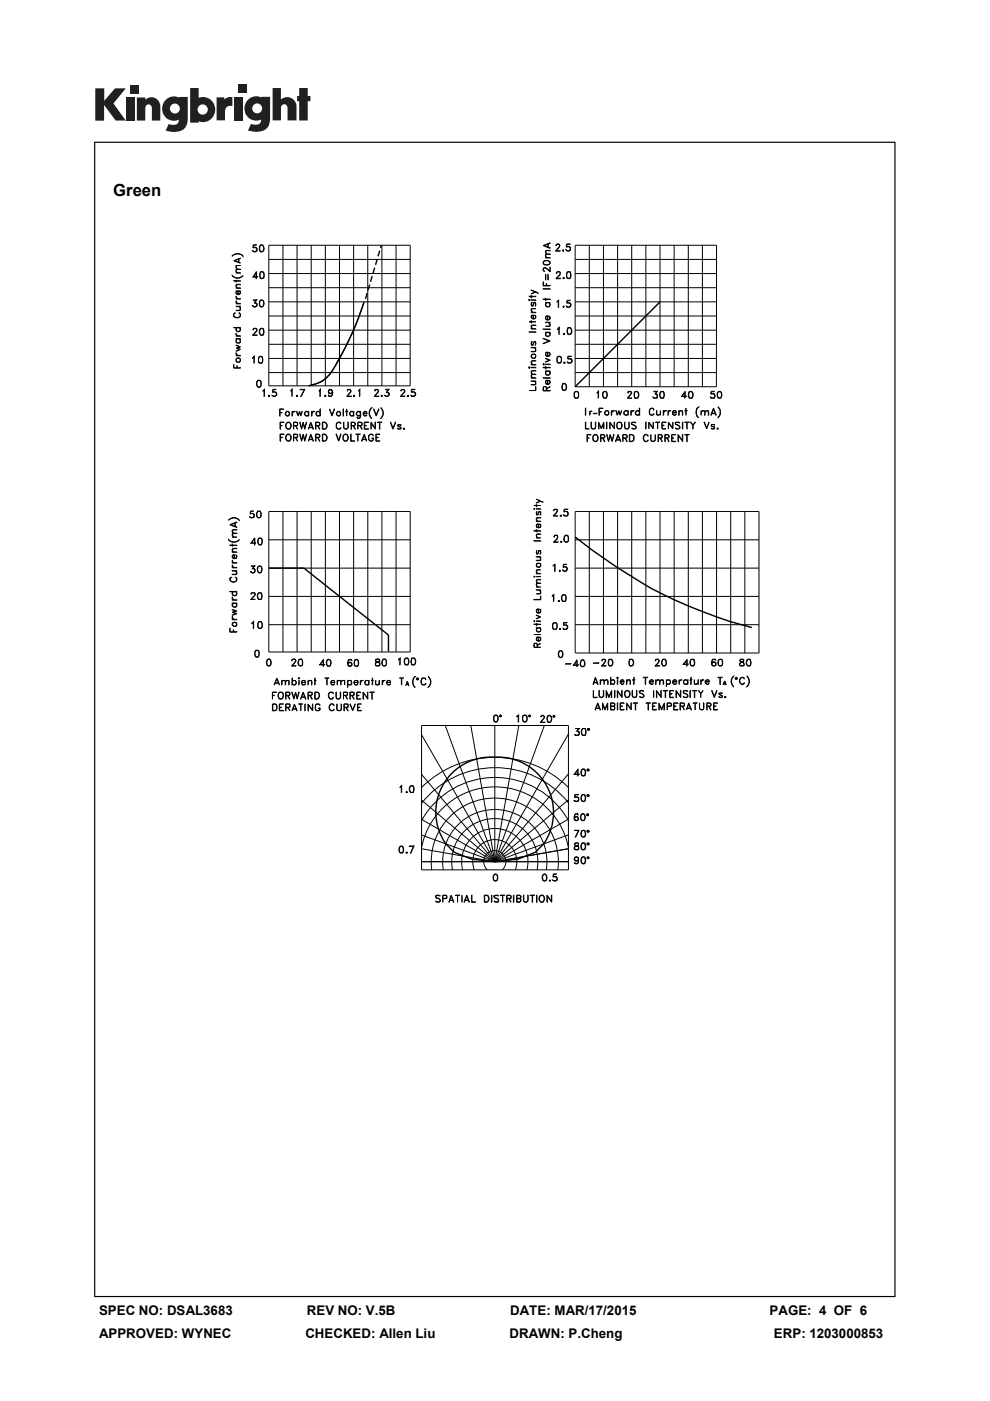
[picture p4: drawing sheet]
<svg xmlns="http://www.w3.org/2000/svg" width="210mm" height="297mm" viewBox="0 0 210 297" stroke-linecap="round" stroke-linejoin="round" font-family="sans-serif">
<defs><g id="words">
<text font-size="3.5" x="24" y="41.5">Green</text>
<g font-size="2.8">
<text x="21" y="278.7">SPEC NO: DSAL3683</text>
<text x="65.1" y="278.7">REV NO: V.5B</text>
<text x="108.2" y="278.7">DATE: MAR/17/2015</text>
<text x="163.2" y="278.7">PAGE: 4 OF 6</text>
<text x="21" y="283.6">APPROVED: WYNEC</text>
<text x="64.8" y="283.6">CHECKED: Allen Liu</text>
<text x="108.1" y="283.6">DRAWN: P.Cheng</text>
<text x="164.1" y="283.6">ERP: 1203000853</text>
</g>
</g></defs>
<g fill="#231f20">
<path d="M20.2 18.7h1.9v2.7l2.3-2.7h2.3l-2.6 3.2 2.6 3.7h-2.2l-2.4-3.3v3.3h-1.9z"/>
<path d="M26.7 20.7h1.8v4.9h-1.8z"/>
<path d="M49.6 20.7h1.8v4.9h-1.8z"/>
<path d="M27.6 18h1.8v1.8h-1.8z"/>
<path d="M50.6 17.9h1.8v1.8h-1.8z"/>
<path d="M29 20.7h1.8v.4a1.9 1.9 0 0 1 2.2-.3 1.9 1.9 0 0 1 1 2v2.8h-1.8v-2.7a.7 .7 0 0 0-.7-.8 .7 .7 0 0 0-.7 .8v2.7h-1.8z"/>
<path d="M45.9 20.6h1.7v.5a2.02 2.02 0 0 1 1.7-.5v1.9h-.2a1.12 1.12 0 0 0-1.4 1.3v1.7h-1.8z"/>
<path d="M57.8 18.7h1.8v2.4a1.98 1.98 0 0 1 2.2-.3 1.98 1.98 0 0 1 1.1 2v2.7h-1.9v-2.6a.7 .7 0 0 0-.7-.8 .7 .7 0 0 0-.7 .8v2.6h-1.8z"/>
<path d="M63.5 18.7h1.8v1.6h.5v1.1h-.5v4.1h-1.8v-4.1h-.5v-1.1h.5z"/>
<path d="M40.3 18.7v7.3h1.8v-.3a2.63 2.63 0 0 0 3.5-2.5 2.63 2.63 0 0 0-3.5-2.5v-2zM41.9 23.2a1.1 1.1 0 0 1 2.2 0 1.1 1.1 0 0 1-2.2 0z"/>
<path d="M35.3 21a2.56 2.56 0 0 0-.6 3.3 2.56 2.56 0 0 0 3.2 1.1 1.09 1.09 0 0 1-1.5 1.1l-.6-.2-.7 1.4a5.3 5.3 0 0 0 3.8-.2 2.69 2.69 0 0 0 .9-2.4v-4.5h-1.8v.1l-.8-.2a2.44 2.44 0 0 0-1.9 .5zM36 23a1.06 1.06 0 0 1 2.1 0 1.06 1.06 0 0 1-2.1 0z"/>
<path d="M52.8 21a2.56 2.56 0 0 0-.6 3.3 2.56 2.56 0 0 0 3.2 1 1.09 1.09 0 0 1-1.5 1.1l-.7-.1-.6 1.4a5.3 5.3 0 0 0 3.7-.3 2.69 2.69 0 0 0 1-2.3v-4.6h-1.8v.2l-.9-.3a2.44 2.44 0 0 0-1.8 .6zM53.5 23a1.06 1.06 0 0 1 2.1 0 1.06 1.06 0 0 1-2.1 0z"/>
</g>
<path d="M20 30v245h169.9v-245zM20.2 30.3h169.5v244.5h-169.5z" fill="#000"/>
<g fill="none" stroke="#000" stroke-width=".21">
<path d="M49.2 58.4a1.52 1.52 0 0 0 2.3 0 1.39 1.39 0 0 1-2.3 0zM49.4 54.1a1.39 1.39 0 0 1 2.1 .3 1.53 1.53 0 0 0-2.3 0zM49.6 59.5l1.4 .1zM49.6 55.3l1.4-.6-1.3 .6 1.3 .5zM50.1 57.8l.9 .1zM50.1 59.3v.6M50.1 57.1h.9h-.8a.45 .45 0 0 0 .1 .7l-.2-.1zM50.1 56.3h.9l-.8 .1-.1 .3 .2 .4-.2-.3zM50.6 54.9v.7M50.7 54.9v.8M53.6 53.2l.2 .1M53.7 58.7l1 .1h-1.1l.8-1.2v1.5l-.1-1.3-.6 1"/>
<path d="M54.2 52.5a.47 .47 0 0 1 .3 .4 .47 .47 0 0 1-.3 .4M54.5 53.1a.52 .52 0 0 1-.9 .1M54.5 52.7l-.4-.2-.5 .1 .1-.7h.7l-.6 .1-.1 .5h.6a.51 .51 0 0 1 .2 .6 .51 .51 0 0 1-.5 .3l-.4-.2M55.2 53.2h.6M55.2 52l.4-.1a.96 .96 0 0 1 .3 1.3l-.6 .2a1.1 1.1 0 0 1-.1-1.4zM55.2 52.1h.6M55.2 58.9h.6M55.2 57.7l.4-.1 .4 .3v.9a.48 .48 0 0 1-.8 0l-.1-.6zM55.2 57.7h.6M55.2 52l-.1 .6 .1 .7M55.3 57.7l-.1 .2v.9l.1 .2M55.7 52a1.02 1.02 0 0 1 0 1.3"/>
<path d="M55.8 57.7a1.02 1.02 0 0 1 0 1.3M57 52h30v29.8h-30zM57 58h30M57 55h30M60 52v29.8M63 52v29.8M66 52v29.8M69 52v29.8M72 52v29.8M75 52v29.8M78 52v29.8M81 52v29.8"/>
<path d="M84 52v29.8M115.2 52.1l1.5-.6-1.3 .6 1.3 .6zM115.2 59.8l.1 .7 1.4 .1h-1.5zM115.3 55.5a.99 .99 0 0 1 1.3 0M115.3 56l.5 .1 .8-.1M115.4 55.5v.5M115.4 55.3a.73 .73 0 0 1 .9-.1 .73 .73 0 0 1 .3 .8 .84 .84 0 0 1-1.4-.4zM115.7 54.6l1 .1zM115.7 53.3l.2-.2h.8l-.9 .2v.4l.1 .1zM115.7 58.2l.1 1.1zM115.8 53.9l.9-.1-.9 .2v.4l.1 .2a.45 .45 0 0 1-.1-.7zM116.2 51.7v.7"/>
<path d="M116.2 58.2l.1 1.1zM116.3 51.6v.9M116.5 55.5v.5M116.6 57.6l.1-1v1.1l-1.1-.9-.3 .2 .1 .6-.2-.3v-.3l.4-.3 1.1 .9M117.9 53.2h.9h-1l.9-.9v-.4l-.2-.1-.6 .2 .2-.3h.4l.2 .4-.8 1.1M118 59l.9 .1h-1l.9-1a.43 .43 0 0 0-.4-.5 .43 .43 0 0 0-.4 .4l.3-.4 .5 .1v.5l-.8 .9M119.3 53.1l.2-.1v.2zM119.4 58.9l.3 .1-.2 .1zM119.4 53.1l.1 .1zM119.5 58.9l.1 .1zM120.1 53l.3 .2M120.3 57.7h.6"/>
<path d="M120.3 58.9h.6M120.3 57.7l.4-.1a.93 .93 0 0 1 .3 1.2l-.1 .2a.55 .55 0 0 1-.7-.2v-.9zM120.4 57.7a1.02 1.02 0 0 0 0 1.3M120.7 52.3l.2 .2v.5l-.2 .2M120.9 57.7l.1 .2v.9l-.1 .2M120.9 52.6a.6 .6 0 0 0-.8-.2l.1-.7h.7l-.6 .1-.1 .5h.6l.2 .3-.2 .6-.3 .1-.4-.2v-.2a.47 .47 0 0 0 .4 .3 .47 .47 0 0 0 .4-.3M122 58h29.9M122 55h29.9M122 52h30v30h-30zM125 52v30M128 52v30M131 52v30"/>
<path d="M134 52v30M137 52v30M140 52v30M143 52v30M146 52v30M149 52v30M49.6 77.2v.9h1.4l-1.4-.1M49.6 69.4l1.4 .1zM49.7 66.4l.2-.1a.52 .52 0 0 0-.3 .6 .52 .52 0 0 0 .5 .4l.8-.2v-.6l-.2-.2 .1 .1 .2 .6a.74 .74 0 0 1-.9 .4l-.5-.3v-.6zM50.1 63.7v.3l.4 .3-.4-.2zM50.1 62.7v.3l.4 .3-.4-.2zM50.1 61.7l.4-.1 .1 .8 .3-.2-.1-.6a.49 .49 0 0 1 0 .8 .49 .49 0 0 1-.7-.2z"/>
<path d="M50.1 64.9l.9 .1zM50.1 64.3l.9 .1zM50.1 63.3l.9 .1zM50.1 61l.9 .1zM50.1 60.4l.9-.1-.8 .1-.1 .3 .2 .3-.2-.2zM50.1 72l.2-.1-.2 .5 .2 .2 .3 .1 .3-.1-.1-.7 .2 .3-.2 .5h-.5l-.2-.1zM50.1 69.6l.2-.1-.2 .3 .1 .3 .4 .2 .3-.2-.1-.6 .2 .3-.2 .5a.55 .55 0 0 1-.7-.2zM50.1 74.8l.1 .3 .3 .2-.4-.2zM50.1 70.6v.3l.4 .3-.4-.3zM50.1 75.3l.9 .1zM50.1 73.1l.9 .5-.7 .2 .7 .3-.9 .4 .7-.4-.7-.3 .7-.2zM50.1 71.8l.9 .1z"/>
<path d="M50.1 71.2l.9 .1zM50.2 61.7h.3v.7l-.4-.3zM50.3 78v-.5v.5M50.3 75.9h.5l.2 .4-.2 .5h-.5l-.2-.2v-.5zM50.3 76l.3-.1 .3 .2-.1 .6-.3 .1-.3-.2-.1-.3zM50.8 65l.2 .4-.1 .4-.8 .1 .8-.2zM53.6 75.9l.3-.4v1.5v-1.3zM53.6 64.8l.2 .2M53.6 71l1 .1h-1l.9-1.1-.3-.3-.6 .1a.52 .52 0 0 1 .9 0v.4l-.9 .9M54 64.2l.5 .1a.51 .51 0 0 1-.3 .8 .51 .51 0 0 1-.6-.3l.1 .1a.52 .52 0 0 0 .8-.1M54.2 64.3l.3 .3-.3 .4M54.4 63.6l-.5 .7 .6 .2"/>
<path d="M54.4 63.7l-.7-.1h.8l-.5 .7M55 76.9h.6M55 75.6h.6l.2 .6-.2 .8a.55 .55 0 0 1-.8-.2v-.9zM55 75.7h.6M55.1 75.6a1.02 1.02 0 0 0 0 1.4M55.2 64.9h.6M55.2 63.7a.52 .52 0 0 1 .7 .1 .82 .82 0 0 1-.5 1.3l-.2-.1-.2-.6zM55.2 63.7h.6M55.2 70.9h.6M55.2 69.8h.6M55.2 69.7a.45 .45 0 0 1 .7 .1l.1 .6-.2 .6h-.6a1.02 1.02 0 0 1 0-1.3zM55.2 63.7l-.1 .6 .1 .7"/>
<path d="M55.3 69.7a1.02 1.02 0 0 0 0 1.3M55.5 75.6l.2 .3v.9l-.2 .2M55.7 63.7a1.02 1.02 0 0 1 0 1.3M55.8 69.7l.1 .6-.1 .7M57 79h30M57 76h30M57 73h30M57 70h30M57 67h30M57 64h30M57 61h30M77.2 64.1a63.8 63.8 0 0 1-7.2 15.2l-1.6 1.6-1 .4-1.8 .5"/>
<path d="M112.2 63.5l.2 .2h-.2zM112.2 63.6l.1 .1zM112.2 62.8l1.5 .1zM112.2 77.8l.2 .1-.1 .2zM112.2 77.9l.1 .1zM112.2 70.4h1.5zM112.2 68.2h1.5M112.6 66.2l1.1 .1zM112.6 63.6l1.1 .1zM112.6 62.6l.1 .6zM112.6 61.5l1.6 .7zM112.6 77.9l1.1 .1z"/>
<path d="M112.6 77.3l1.1 .1zM112.6 73.7h1.1zM112.6 69.7l1.1 .1zM112.6 68l.1 .5zM112.7 64.8h.4M112.7 65.4h1l-.9 .1-.1 .4 .3 .3-.4-.3zM112.7 73.1h.4M112.7 79.4l1-.1-1 .3 .3 .5-.4-.3zM112.7 78.7l1-.1-1 .2 .3 .5-.4-.3zM112.7 76.5h1l-.9 .1-.1 .3 .3 .4-.4-.4zM112.7 69l1-.1-1 .3 .3 .5-.4-.4zM112.8 64.2v.6"/>
<path d="M112.8 66.9h.3v.7l-.4-.3zM112.8 72.5v.6M112.9 75.2l.3-.1 .4 .2-.1 .6h-.4l-.3-.1-.1-.4zM112.9 75.1h.6l.2 .3-.2 .5h-.6a.47 .47 0 0 1-.3-.4 .47 .47 0 0 1 .3-.4zM113.1 67.6l.5-.2-.1-.6a.49 .49 0 0 1 0 .6 .49 .49 0 0 1-.6 .2l-.3-.3v-.2l.4-.3h.2v.8M113.2 64.3h.4M113.2 72.6h.4M113.3 64.2l-.2 .6-.2 .1a.47 .47 0 0 1-.3-.4 .47 .47 0 0 1 .3-.4l-.2 .2M113.3 72.5l-.2 .6-.2 .1a.47 .47 0 0 1-.3-.4 .47 .47 0 0 1 .3-.4l-.2 .2M113.4 73.7a.55 .55 0 0 1 .2 .8l-1 .1 1-.2zM113.6 64.8l-.1 .1 .2-.5-.3-.3-.2 .1-.2 .6M113.6 64.2v.6"/>
<path d="M113.6 61.9l-1 .4 1.1-.4M113.6 73.1l-.1 .1 .2-.5-.3-.3-.2 .1-.2 .6M113.6 72.5v.6M115.2 77.2l.2-.1v.3zM115.2 77.9l1.5 .1zM115.2 71.7l1.5 .6-1.5 .6 1.3-.6zM115.2 69.8h1.5zM115.2 63.4l1.5 .1zM115.2 61.2l1.5 .1zM115.3 77.2l.1 .1zM115.7 78.7h1zM115.7 77.7l.1 .5z"/>
<path d="M115.7 77.2l1 .1zM115.7 75.9l1 .5-1 .4 .8-.4zM115.7 70.4l1 .1zM115.7 68.3l1 .1zM115.7 63.2l.1 .5zM115.7 64.2h1M115.8 67.1l.4-.1v.8h-.3l-.2-.3zM115.8 74.8h.3v.7l-.3-.2zM115.8 67.1h.3v.7l-.3-.2zM115.9 60.5v-.4v.4M115.9 64.2l-.1 .6 .3 .2 .4-.1 .1-.2-.1-.5a.52 .52 0 0 1 .1 .7 .52 .52 0 0 1-.7 .1l-.2-.3zM116.1 75.5l.4-.2a.36 .36 0 0 0-.1-.5l.1-.1a.52 .52 0 0 1 .1 .7 .52 .52 0 0 1-.7 .1l-.2-.5 .2-.3h.3v.8"/>
<path d="M116.1 67.8l.4-.2a.36 .36 0 0 0-.1-.5l.1-.1a.45 .45 0 0 1 .2 .5 .45 .45 0 0 1-.5 .3M116.4 68.4l.3 .3-.1 .5h-.9l.8-.1 .1-.4zM118.1 63.9l.4-.2v1.5l-.1-1.4zM118.2 69.8l.4-.4v1.5v-1.3zM118.3 75.6h.6M118.3 76.9h.6M118.3 75.6a.55 .55 0 0 1 .8 .2v.9l-.2 .3h-.6l-.2-.3v-.9zM118.4 75.6a.99 .99 0 0 0 0 1.4M118.8 75.6a.99 .99 0 0 1 0 1.4M119.4 65h.2l-.1 .2zM119.5 65h.1M119.5 64.9h.1"/>
<path d="M119.5 70.8l.3 .1h-.2zM119.6 76.9l.2-.1v.2zM119.6 70.8l.1 .1zM119.7 76.9l.1 .1zM120.2 64.9l.2 .2M120.4 76.8l.2 .2M120.4 75.5l.8 .1h-.7l-.1 .5zM120.4 76.1a.55 .55 0 0 1 .8 .1 .55 .55 0 0 1-.1 .8h-.7l-.1-.3 .1 .2a.58 .58 0 0 0 .9-.3M120.4 76.1h.7l.2 .3M120.4 69.6h.6M120.4 70.8h.6M120.4 69.5h.6l.3 .6v.4l-.5 .4-.5-.2z"/>
<path d="M120.5 69.5l-.2 .6 .2 .8M120.8 64.3a.47 .47 0 0 1 .2 .4 .47 .47 0 0 1-.2 .4M120.9 76.1l.3 .1 .1 .2-.1 .4-.3 .2M120.9 69.5a1.02 1.02 0 0 1 0 1.4M121 64.5l-.1-.2h-.7l.1-.6h.6h-.6v.6l.6-.1a.52 .52 0 0 1 .2 .7 .52 .52 0 0 1-.6 .3l-.4-.4 .6 .3 .3-.3M122 79h29.9M122 76h29.9M122 73h29.9M122 70h29.9M122 67h29.9M122 64h29.9M122 61h29.9"/>
<path d="M54.7 82h.5M54.7 80.8h.5M54.7 80.7a.45 .45 0 0 1 .6 .2l.1 .5-.2 .6h-.5a1.02 1.02 0 0 1 0-1.3zM54.7 80.7a1.02 1.02 0 0 0 0 1.3M55.2 80.7l.1 .2v.9l-.1 .2M55.7 82.9l.4-.4v1.6l-.1-1.4zM57 83.8l.2 .1-.1 .2zM57 83.9l.1 .1zM57.8 83.8l.2 .2M58.4 83.1a.47 .47 0 0 1 .2 .5 .47 .47 0 0 1-.2 .4M58.6 83.7a.52 .52 0 0 1-.8 .1M58.6 83.4l-.3-.3-.5 .1 .1-.7h.6l-.5 .1-.1 .5h.6a.51 .51 0 0 1 .2 .6 .51 .51 0 0 1-.6 .4l-.3-.3"/>
<path d="M59.3 86.7h.9l-.8 .1v1.4zM59.4 87.5h.4h-.4M59.4 89.5h.8l-.7 .1v1.4zM59.4 92h.8l-.7 .1v1.5zM59.5 90.3h.4M59.5 92.7l.4 .1h-.4M60.7 89.8l.3-.3a.76 .76 0 0 1 .8 .8 .76 .76 0 0 1-.8 .7 .89 .89 0 0 1-.3-1.2zM60.7 92.4l.3-.4a.76 .76 0 0 1 .8 .8 .76 .76 0 0 1-.8 .8 .89 .89 0 0 1-.3-1.2zM60.9 89.7a.45 .45 0 0 1 .7 .1 .63 .63 0 0 1 .1 .8 .63 .63 0 0 1-.8 .2 .78 .78 0 0 1 0-1.1zM60.9 92.2a.45 .45 0 0 1 .7 .2 .63 .63 0 0 1 .1 .7 .63 .63 0 0 1-.8 .3 .78 .78 0 0 1 0-1.2zM61.6 82.9l.3-.4v1.6v-1.4zM61.9 87.2l.1 1z"/>
<path d="M62.2 87.3l.4-.1-.4 .2-.2 .2zM62.3 89.6h.5l.3 .2-.1 .4-.7 .1 .8-.1-.1-.6-.7-.1v1.5M62.3 92.8l.8-.1v-.5l-.8-.2v1.6M62.3 92.1l.8 .2-.1 .4h-.7M62.7 90.3l.4 .7M62.7 92.8l.4 .8M62.9 87.2l.3 .8 .3-.8 .3 .8 .3-.8-.3 1-.3-.7-.3 .7zM62.9 83.9l.1-.1 .1 .2-.1 .1zM63 83.9v.1zM63.5 89.5l.5 1.3 .3-1.3 .3 1.3 .5-1.3-.5 1.5-.3-1.3-.3 1.3zM63.5 92l.5 1.3 .3-1.3 .3 1.3 .5-1.3-.5 1.6-.3-1.3-.3 1.3zM64.6 82.5l-.8 1.6 .8-1.6h-1l1 .1"/>
<path d="M65.4 87.2l.1 1zM65.5 93.2h.8M65.5 90.7h.8M65.6 90.6h.7M65.6 93.1h.7M65.9 89.5l.6 1.5-.6-1.3-.5 1.3zM65.9 92l.6 1.6-.6-1.3-.5 1.3zM66.1 87.2l.1 1zM66.3 87.3l.5-.1-.5 .2-.1 .2zM66.9 89.5h.6l.3 .2 .1 .3-.2 .3h-.7h.5a.35 .35 0 0 0 .3-.4 .35 .35 0 0 0-.3-.3h-.5l-.1 1.4zM67 92.7h.7l.1-.4-.3-.2h-.5l-.1 1.5v-1.6h.6l.4 .3-.1 .4-.8 .1M67.2 87.3l.4-.1 .3 .3-.3-.2a.43 .43 0 0 0-.5 .4 .43 .43 0 0 0 .5 .4l.3-.1-.3 .2h-.2l-.4-.4z"/>
<path d="M67.4 92.8l.5 .8-.5-.8M67.4 90.3l.5 .7-.5-.7M67.6 82.9l.3-.4v1.6v-1.4zM67.9 86.7v1.5zM68.4 92h.5a.81 .81 0 0 1 .5 .8 .81 .81 0 0 1-.5 .8h-.5zM68.4 89.5h.5a.81 .81 0 0 1 .5 .8 .81 .81 0 0 1-.5 .7h-.5zM68.5 92.1h.4a.71 .71 0 0 1 .4 .9 .71 .71 0 0 1-.8 .5zM68.5 89.6h.4a.71 .71 0 0 1 .4 .8 .71 .71 0 0 1-.8 .5zM68.9 83.9l.1-.1 .1 .2-.1 .1zM69 83.9v.1zM69.7 83.9h.6M69.7 82.9l.4-.3 .4 .3"/>
<path d="M69.7 83.1l.4 .3 .4-.3M69.9 86.7l.5 1.3 .6-1.3-.6 1.5zM70 82.6l-.3 .2v.5l.3 .1M70.1 82.6a.84 .84 0 0 1 .1 1.4M70.5 83.3l-.4 .2-.4-.2-.1-.3 .2-.4 .3-.1a.79 .79 0 0 1 .5 .8 .79 .79 0 0 1-.6 .8l-.3-.1v-.2l.1 .2M70.5 83.1l-.1 .2-.3 .1M71.2 92l.6 1.3 .5-1.3-.5 1.6zM71.5 89.6l.2-.1a.48 .48 0 0 1 .6 .3l-.4-.2a.71 .71 0 0 0-.6 .7 .71 .71 0 0 0 .6 .6l.4-.2-.3 .3h-.2l-.5-.3v-.9zM72.8 92.4l.2-.3a.7 .7 0 0 1 .9 .7 .7 .7 0 0 1-.9 .7l-.2-.3zM72.8 86.7l.1 1.5zM72.9 89.5v1.1l.5 .3 .4-.3 .1-1.1v1.1l-.4 .4-.5-.1-.1-.3zM73 92.2a.48 .48 0 0 1 .5 0 .48 .48 0 0 1 .3 .4 .63 .63 0 0 1-.6 .9 .75 .75 0 0 1-.2-1.3z"/>
<path d="M73.3 87.2l.5 .1zM73.5 86.7v1.5M73.6 84l.9 .1h-1l.9-1.1-.3-.4h-.2l-.3 .3a.43 .43 0 0 1 .5-.4 .43 .43 0 0 1 .4 .5l-.9 1.1M74.4 92l.1 1.5 .7 .1h-.8zM74.5 89.5l.7 .1 .2 .2-.2 .5h-.7l.7-.1 .1-.2-.1-.3-.7-.1v1.4zM74.9 90.3l.5 .7-.4-.7M75 87.2l.1 1zM75.1 83.8l.1 .1-.1 .2zM75.1 83.9v.1zM75.5 92l.9 .1zM75.9 92.1v1.5M75.9 89.6h.5l.4 .2-.1 .4-.8 .1h.8l.1-.3-.1-.4-.8-.1v1.5"/>
<path d="M76 82.9l.3-.4v1.6l-.1-1.4zM76.3 90.3l.5 .7-.4-.7M76.4 87.2l.1 1.1-.2 .3-.4 .1-.3-.2 .6 .1 .2-.3zM76.8 93.2h.9M76.8 93.1h.8M77.1 87.6a.39 .39 0 0 0 .2 .5 .39 .39 0 0 0 .5-.1l-.2 .2h-.3l-.2-.2-.1-.4 .3-.4a.44 .44 0 0 1 .6 .5h-.8M77.2 87.5l.4-.2 .2 .3h-.7zM77.3 92l.5 1.6-.5-1.3-.6 1.3zM77.3 89.5h.9l-.9 .1v1.3l.9 .1h-.9zM77.3 90.3h.5M78.2 92.4l.4-.4 .4 .1 .2 .3a.55 .55 0 0 0-.6-.3 .55 .55 0 0 0-.4 .5 .63 .63 0 0 0 .7 .9l.2-.2v-.3l-.2-.1h.3l-.2 .6h-.6l-.2-.3zM78.6 86.6l.3-.2-.2 .2a1.54 1.54 0 0 0 .2 2.1 1.45 1.45 0 0 1-.3-2.1z"/>
<path d="M78.7 89.7l.9 1.3v-1.5l-.1 1.3-.8-1.3v1.5M79.2 86.7l.6 1.3 .6-1.3-.6 1.5zM79.5 82.9h.1M79.5 84l.9 .1h-1l.8-1.1-.2-.4h-.3l-.2 .3a.43 .43 0 0 1 .4-.4 .43 .43 0 0 1 .4 .5l-.8 1.1M79.7 92h.9l-.8 .1v1.4l.8 .1h-.9zM79.8 92.7l.4 .1h-.4M80.1 89.5l.9 .1zM80.5 89.6v1.4l.1-1.4M80.7 86.4a1.4 1.4 0 0 1 0 2.3l.2-.1a1.54 1.54 0 0 0-.2-2.2zM80.9 83.9l.1 .1zM80.9 83.8l.2 .1-.1 .2zM81.7 83.8l.1 .2"/>
<path d="M82 83.1l.5 .2a.53 .53 0 0 1-.2 .7 .53 .53 0 0 1-.7-.2h.1M82.3 83.2l.2 .4-.2 .4M82.4 82.5l-.5 .7 .6 .3M82.4 82.6l-.7-.1h.8l-.5 .7M82.5 83.7a.52 .52 0 0 1-.8 .1M82.8 89.5l.6 1.3 .5-1.3-.5 1.5zM84.4 90.8h.6M84.4 90.2h.6M84.4 90.3l.6 .3v.3a.52 .52 0 0 1-.7-.1l.2 .1M84.5 90.1v.2M85 84l.9 .1h-.9M85 90.6v.3"/>
<path d="M85 90.1v.2v-.2a.52 .52 0 0 0-.7 .2l.7 .4M85.1 82.6l.5-.1 .3 .5-.9 1.1 .8-1.1-.2-.4-.6 .3zM85.6 90.8h.1l.1 .1-.2 .1zM85.6 90.8l.1 .1zM86.4 83.9l.2-.1 .1 .2-.2 .1zM86.5 83.9l.1 .1zM87.2 83.8l.2 .2M87.8 83.1l.3 .4-.1 .3-.2 .2M88.1 83.4a.6 .6 0 0 0-.9-.2v-.7h.8l-.7 .1-.1 .5h.7l.2 .2v.5l-.6 .3-.3-.1v-.2M88.1 83.7a.52 .52 0 0 1-.9 .1M112.2 82.8h1.4l.1-.8v.8zM112.6 81.5l1-.1v-.4l-.2-.1a.45 .45 0 0 1 .2 .6z"/>
<path d="M112.6 80.8l1.1 .1zM112.6 80.1l1.1 .1zM115.2 80.1l1.5 .1zM115.8 80.8l.3-.1v.7l-.3-.1zM115.9 82.8v-.8h-.5l-.2 .9h1.5l-1.4-.1 .1-.8h.4l.1 .8M115.9 82.4l.8-.4-.8 .5M116.1 81.4l.4-.1a.36 .36 0 0 0-.1-.6l.1-.1a.52 .52 0 0 1 .1 .7 .52 .52 0 0 1-.7 .1l-.2-.5 .2-.3h.3v.8M119.3 81.4h.6M119.3 82.6h.6M119.3 81.4l.3-.1a.78 .78 0 0 1 .6 .7 .78 .78 0 0 1-.6 .8l-.3-.1-.1-.6zM119.4 81.4l-.2 .6 .2 .7M119.8 81.4a1.02 1.02 0 0 1 0 1.3"/>
<path d="M122 83.1h.6M122 84.3h.6M122 83.1a.55 .55 0 0 1 .7 .1v1l-.1 .2h-.6l-.2-.2v-1zM122 83.1a.99 .99 0 0 0 0 1.3M122.5 83.1a.99 .99 0 0 1 0 1.3M124.2 86.5v1.5zM124.2 89.5v1.4h.8h-.8zM124.5 92.1h.8l-.7 .1v1.4zM124.6 92.9h.4M125.1 87.6h.2M125.3 89.5l.1 1 .4 .4 .5-.1 .1-1.3v1l-.2 .4h-.6l-.2-.1zM125.6 87.2h-.5v.8"/>
<path d="M125.8 92.5l.2-.3a.7 .7 0 0 1 .9 .7 .7 .7 0 0 1-.9 .7l-.2-.3zM125.9 87.6l.7 .1zM126 92.3a.48 .48 0 0 1 .5 0 .48 .48 0 0 1 .3 .4 .63 .63 0 0 1-.6 .9 .75 .75 0 0 1-.2-1.3zM126.6 83.2l.4-.2v1.4l-.1-1.3zM127 86.5h.9l-.8 .1v1.4zM127.1 87.3l.4 .1h-.4M127.4 92.1h.6l.2 .2 .1 .3-.2 .3h-.6h.5a.35 .35 0 0 0 .2-.4 .35 .35 0 0 0-.2-.3h-.5l-.1 1.4zM127.8 92.9l.5 .7-.4-.7M128.1 83.1a.45 .45 0 0 1 .6 .1 1.15 1.15 0 0 1-.1 1.2h-.5a1.02 1.02 0 0 1 0-1.3zM128.1 84.3h.5M128.1 83.1h.5v.1l.1 .6-.1 .6M128.1 89.8l-.6 1.1-.5-1.1v1.1v-1.4l.5 1.3 .6-1.3v1.4"/>
<path d="M128.1 83.1a.99 .99 0 0 0 0 1.3M128.4 87.3l.2-.2 .4 .1 .1 .7a.45 .45 0 0 1-.6 0 .45 .45 0 0 1-.1-.6zM128.6 92.1l.5 1.3 .3-1.3 .4 1.3 .5-1.3-.5 1.5-.4-1.2-.3 1.2zM128.6 89.5l.1 1.4zM129.4 89.7l-.1 1.2v-1.4l1 1.4v-1.4v1.3M129.7 87v1zM130.1 87l.2 .1h-.2l-.4 .4zM130.6 87l.3 .9 .4-.9 .2 .9 .4-.9-.4 1-.2-.7-.4 .7zM130.7 93.3h.8M130.8 93.2h.6M130.9 89.7l.6-.2a.74 .74 0 0 1 .4 .9l-.2 .5h-.6l-.3-.3zM131.1 92.1l.6 1.5-.6-1.2-.6 1.2z"/>
<path d="M131.1 89.6h.6l.2 .4a.74 .74 0 0 1-.6 .9 .82 .82 0 0 1-.2-1.3zM132.1 92.2h.5l.4 .3-.1 .3-.8 .1h.8l.1-.3-.1-.4-.8-.1v1.5M132.4 87.3a.47 .47 0 0 1 .4-.3 .47 .47 0 0 1 .4 .3l-.3-.2a.43 .43 0 0 0-.5 .4 .43 .43 0 0 0 .5 .5l.3-.1-.3 .1-.5-.1zM132.5 89.5l.1 1.3 .3 .1 .4-.1 .2-1.3v1l-.3 .4h-.6l-.1-.4zM132.5 92.9l.5 .7-.4-.7M133.2 87v1M133.5 92.1h.5a.82 .82 0 0 1 .5 .8 .82 .82 0 0 1-.5 .7h-.5zM133.6 92.2h.4l.4 .3v.8l-.2 .2-.6 .1zM133.8 87l.1 1zM134 89.7l.1 .3 .8 .4-.1 .5h-.7l-.1-.1 .3 .1 .5-.1 .1-.3-.9-.5v-.3l.3-.2 .6 .2zM134.1 84.4h-1.1l.9-1.2-.1-.1h-.6l-.1 .2a.43 .43 0 0 1 .5-.3 .43 .43 0 0 1 .4 .4l-.9 1M134.2 87l.3 .1h-.3l-.3 .4z"/>
<path d="M134.7 83.1h.5M134.7 84.3h.6M134.7 83.1a.55 .55 0 0 1 .7 .1 1.15 1.15 0 0 1-.1 1.2h-.6l-.2-.6zM134.7 83.1l-.1 .1v1l.1 .2M134.8 87.3l.3-.3h.2l.3 .3-.3-.2a.43 .43 0 0 0-.5 .4 .43 .43 0 0 0 .5 .5l.3-.1a.49 .49 0 0 1-.7 0 .49 .49 0 0 1-.1-.6zM135.2 83.1a.99 .99 0 0 1 0 1.3M135.6 86.5l.1 1.5zM136.8 92.1l.5 .1 .2 .3a.49 .49 0 0 0-.6-.3 .49 .49 0 0 0-.4 .5l.2 .8a.64 .64 0 0 0 .8-.2l-.5 .4a.87 .87 0 0 1-.2-1.6zM136.9 89.5l.1 1.4zM137.8 86.8a.52 .52 0 0 1 .8-.2l.1 .3-.3-.3-.4 .1-.2 .2v.8a.54 .54 0 0 0 .9 0l-.1 .3h-.5a.81 .81 0 0 1-.3-1.1zM138 92.1v1.1l.5 .4 .3-.1 .2-.3v-1.1v1.3a.55 .55 0 0 1-1 0zM138.6 84.2l.2 .2"/>
<path d="M138.6 90.8l-1-1.3v1.4M138.6 89.5v1.4l-1-1.2M139 83.5h.1a.56 .56 0 0 1 .2 .9h-.7v-.2a.45 .45 0 0 0 .4 .2 .45 .45 0 0 0 .4-.3M139.1 89.5l.8 .1zM139.1 83.6l.3 .1v.5l-.3 .2M139.2 87l.2 .9 .3 .1 .4-.2a.55 .55 0 0 1-.8 .2zM139.4 83.1l-.8-.1h.8l-.4 .6M139.4 83l-.5 .6h.4l.1 .3M139.5 89.6v1.3M139.6 92.1h.6l.2 .2 .1 .3-.2 .3h-.6h.5a.35 .35 0 0 0 .2-.4 .35 .35 0 0 0-.2-.3h-.5l-.1 1.4zM140 92.9l.5 .7-.4-.7M140.1 87v1"/>
<path d="M140.2 83.1a.45 .45 0 0 1 .6 .1l.1 .6-.1 .6h-.6a1.02 1.02 0 0 1 0-1.3zM140.2 83.1h.6M140.2 84.3h.6M140.2 83.1a.99 .99 0 0 0 0 1.3M140.4 89.6l.9-.1h-.9v1.4h.9M140.4 90.2h.4h-.4M140.7 83.1l.1 .5-.1 .8M140.7 87l.1 1zM140.9 87.1l.4-.1-.4 .2-.1 .3zM141 92.1h.6l.3 .2v.3l-.1 .3h-.7h.5a.35 .35 0 0 0 .3-.4 .35 .35 0 0 0-.3-.3h-.5l-.1 1.4zM141.4 92.9l.5 .7-.4-.7M141.7 87l.1 1z"/>
<path d="M141.9 87.1l.4-.1-.5 .5zM142.4 92.1h.9l-.8 .1v1.4h.8h-.9zM142.5 92.9h.5M142.7 87.5l.1 .4h.7a.48 .48 0 0 1-.7 .1 .48 .48 0 0 1-.1-.7 .48 .48 0 0 1 .7-.1l.1 .3h-.8M142.7 90.8l-.9-1.3v1.4M142.7 89.5v1.4l-.9-1.2M142.8 87.2l.4-.1 .2 .4h-.7zM143.2 89.7l.3-.2 .7 .2-.8-.1v.4a.73 .73 0 0 1 .8 .8l-.8 .1-.2-.1 .3 .1 .6-.1v-.5l-.8-.3zM143.8 92.1l.9 1.3 .1-1.3v1.5l-.9-1.2-.1 1.2zM144 87l.1 1zM144.2 87.1h.5l.1 .9-.2-.8-.2-.1-.3 .3zM144.6 84l1.1 .1h-1.1l.7-1.1v1.4l-.1-1.3-.6 1"/>
<path d="M144.7 89.5l.1 1.4zM145.2 87l.5 .1zM145.2 92.1l1 .1zM145.2 89.5l1 .1zM145.5 86.5v1.5M145.7 92.2v1.4v-1.4M145.7 89.6v1.3v-1.3M146.2 83.1h.6M146.2 84.3h.6M146.2 83.1a.52 .52 0 0 1 .7 .1 1.15 1.15 0 0 1-.1 1.2h-.6l-.2-.6zM146.3 83.1l-.2 .5 .2 .8M146.7 83.1a.99 .99 0 0 1 0 1.3"/>
<path d="M146.9 90.2l.6-.7-.5 .7-.1 .7v-.7l-.5-.7 .6 .7M147.8 86.6l.4-.3a1.54 1.54 0 0 0 0 2.3h-.1a1.65 1.65 0 0 1-.3-2zM148.7 87.4l.4-.4 .4 .1 .1 .9-.2-.8-.3-.1zM148.7 87v1M149.3 89.5l.6 1.3 .5-1.3-.5 1.4zM149.7 87.1h.5l.1 .9-.1-.8-.3-.1-.3 .3zM150.7 84.2l.3 .2M150.9 90.8h.6M150.9 90.1h.6M150.9 90.3l.6 .2 .1 .3-.1 .1h-.6l-.1-.1 .1 .1M150.9 90v.3M150.9 87.7h.9"/>
<path d="M151 87.6h.7M151.3 83.5a.55 .55 0 0 1 0 .9M151.3 86.5l.6 1.5-.6-1.2-.6 1.2zM151.4 90.5v.4M151.4 90l.2 .2-.1-.2h-.6l-.1 .2 .2 .2 .5 .2M151.6 83.8a.54 .54 0 0 0-.9-.2l.1-.6h.7l-.6 .1-.1 .4h.7l.2 .4-.2 .5h-.7l-.1-.2a.45 .45 0 0 0 .5 .2 .45 .45 0 0 0 .4-.3M152.1 90.8h.2v.1zM152.2 90.8l.1 .1zM152.3 86.3h.1a1.64 1.64 0 0 1 .2 1.9l-.3 .4a1.54 1.54 0 0 0 0-2.3zM152.4 83.1a.45 .45 0 0 1 .6 .1 1.15 1.15 0 0 1-.1 1.2h-.5a1.02 1.02 0 0 1 0-1.3zM152.4 84.3h.5M152.4 83.1h.5v.1l.1 .6-.1 .6"/>
<path d="M152.4 83.1a.99 .99 0 0 0 0 1.3M48.5 114.4a1.54 1.54 0 0 0 2.3 0 1.4 1.4 0 0 1-2.3 0zM48.5 110.2a1.45 1.45 0 0 1 2.3 .1l-.2-.1a1.54 1.54 0 0 0-2.1 .1zM48.7 115.6l1.5 .1zM48.7 111.3l1.5-.6-1.2 .6 1.2 .5zM49.2 119.8l.5 .5-.4-.2zM49.2 118.8l.5 .5-.4-.2zM49.2 119.3l1 .1zM49.2 117l1 .1zM49.2 115.3l.1 .5zM49.2 113.9h1M49.3 116.3l.9-.1-.8 .2-.1 .3 .3 .3-.4-.3z"/>
<path d="M49.3 113.1l.9-.1-.8 .2-.1 .3 .3 .4-.4-.4zM49.3 112.4l.9-.1-.9 .2 .3 .5-.4-.3zM49.4 117.8l.3-.1v.7l-.4-.3zM49.7 118.4h.4v-.8l.1 .3a.47 .47 0 0 1-.5 .5l-.5-.3 .1-.3 .3-.2h.1v.8M49.8 110.9v.7M49.9 110.8v.9M53 109.6l.3 .1M53.2 108.4l-.1 .5h.6a.55 .55 0 0 1 .2 .7l-.6 .2-.3-.2 .1 .1h.6l.2-.2M53.6 108.9a.48 .48 0 0 1 0 .8M53.8 108.4h-.7l-.1 .6 .6-.1 .3 .3M54 120l-.4 .6h.4l.1 .5-.1 .2-.5 .2-.3-.2v-.1a.45 .45 0 0 0 .5 .2 .45 .45 0 0 0 .4-.3M54.1 114l-.1 1.6v-1.4l-.7 .9h1h-1.1z"/>
<path d="M54.7 108.4h.5l.1 .2 .1 .6-.3 .6-.6-.2-.1-.4zM54.7 108.4l-.2 .6 .1 .6 .1 .1h.5M54.7 108.5h.5M54.9 115.4h.6M54.9 114.2h.6M54.9 114.1a.45 .45 0 0 1 .7 .2l.1 .6-.2 .6h-.6a1.02 1.02 0 0 1 0-1.4zM55 114.1a1.02 1.02 0 0 0 0 1.4M55.1 108.4a1.02 1.02 0 0 1 0 1.3M55.4 114.1l.2 .6-.2 .8M57 108.5h30v29.7h-30zM57 114.5h30M60 108.5v29.7"/>
<path d="M63 108.5v29.7M66 108.5v29.7M69 108.5v29.7M72 108.5v29.7M75 108.5v29.7M78 108.5v29.7M81 108.5v29.7M84 108.5v29.7M113.2 107.9l.1-.1 .1 .1-.1 .1zM113.2 114.6l1.5 .1zM113.2 112.5l1.5 .1zM113.2 107.2h1.5"/>
<path d="M113.3 107.9h.1M113.7 118l1 .1zM113.7 112.3l.1 .5zM113.7 110.5l1 .1zM113.7 107.9h1zM113.7 106.9l.1 .5zM113.7 105.8l1.5 .7zM113.7 114h1M113.7 109.9l.3-.2h.7l-.9 .2v.4l.2 .2zM113.8 117.3h.3M113.8 109h.3M113.8 116.8v.6"/>
<path d="M113.8 113.3l.9-.1-.9 .2 .2 .6a.55 .55 0 0 1-.2-.7zM113.8 111.3l.4-.1v.6h-.4zM113.9 119.5h.6l.2 .5a.47 .47 0 0 1-.4 .2 .47 .47 0 0 1-.5-.2zM113.9 119.5l.4-.1 .4 .1v.6a.49 .49 0 0 1-.8 .1 .49 .49 0 0 1 0-.7zM114.2 111.8h.4l.1-.2v-.3l-.3-.1 .1-.1 .2 .2v.5h-.2a.48 .48 0 0 1-.6 0 .48 .48 0 0 1-.1-.6l.5-.1v.7M114.3 116.8h.4M114.3 108.5h.4M114.3 116.8l-.2 .6-.2 .1-.2-.3 .2-.4h-.1M114.3 108.5l-.4 .7-.2-.2 .2-.5h-.1v.6M114.4 118.1l.3 .2v.5l-1 .1 .9-.2 .1-.3zM114.6 116.8v.6M114.6 108.5v.6"/>
<path d="M114.6 106.3l-.9 .4 1-.4M114.7 117.3l-.2 .2 .2-.1v-.6h-.4l-.3 .6M114.7 109l-.2 .2 .2-.1v-.6h-.3l-.4 .6M117.3 119.9l.4-.3v1.6l-.1-1.4zM117.5 114.9l.9 .1h-1l.8-1v-.4l-.5-.1-.1 .4-.1-.1 .2-.3h.4l.2 .4-.2 .4-.6 .7M118.3 109.4h-1l.8-.9v-.5h-.5l-.2 .3a.43 .43 0 0 1 .4-.4 .43 .43 0 0 1 .4 .5l-.8 1M118.8 109.3l.2-.1 .1 .2zM118.9 114.8l.3 .1-.2 .1zM118.9 109.3l.1 .1zM119 114.8l.1 .1zM119.6 109.2l.2 .2M119.8 113.5h.6a1.09 1.09 0 0 1-.1 1.5l-.6-.2-.1-.3z"/>
<path d="M119.8 113.6h.6M119.8 114.8h.6M119.9 113.5a1.02 1.02 0 0 0 0 1.4M120.2 108.5l.2 .1v.6l-.2 .2M120.3 113.5l.2 .3v.9l-.2 .2M120.4 108.8a.54 .54 0 0 0-.8-.3l.1-.6h.7l-.6 .1-.1 .5h.6l.2 .4-.2 .5h-.6l-.1-.3a.45 .45 0 0 0 .4 .3 .45 .45 0 0 0 .4-.4M122 108.5h39v29.9h-39zM122 114.5h39M125 108.5v29.9M128 108.5v29.9M131 108.5v29.9M134 108.5v29.9"/>
<path d="M137 108.5v29.9M140 108.5v29.9M143 108.5v29.9M146 108.5v29.9M149 108.5v29.9M152 108.5v29.9M155 108.5v29.9M158 108.5v29.9M48.7 133.2l.1 .7 1.4 .1h-1.5zM48.7 125.4l1.5 .1zM48.8 122.5l.3-.2-.3 .4a.65 .65 0 0 0 .7 .7 .65 .65 0 0 0 .6-.9l-.2-.2 .2 .1a.7 .7 0 0 1-.6 1.1 .7 .7 0 0 1-.7-1zM49.2 130.7l.2 .4 .3 .2-.4-.2z"/>
<path d="M49.2 126.6l.2 .4 .3 .2-.4-.2zM49.2 131.3l1 .1zM49.2 129.2l1 .3-.7 .3 .7 .3-1 .4 .9-.4-.9-.3 .9-.3zM49.2 127.8l1 .1zM49.2 127.2l1 .1zM49.2 121.8h.8l.2-.2-.2-.5a.45 .45 0 0 1 .2 .7zM49.2 121l1 .1zM49.2 120.3l1 .1zM49.2 125.7l.3-.2-.2 .2a.43 .43 0 0 0 .4 .5 .43 .43 0 0 0 .5-.5l-.1-.2 .1 .2a.48 .48 0 0 1-.5 .6l-.4-.1zM49.3 128l.2-.1-.2 .3a.43 .43 0 0 0 .4 .5 .43 .43 0 0 0 .5-.5l-.1-.3a.49 .49 0 0 1 0 .7 .49 .49 0 0 1-.6 .1l-.3-.3zM49.5 133.9v-.4l.1 .4M53.2 121.2l.3 .2"/>
<path d="M53.3 125.7h.8v.4l-.9 1h.9h-.9l.6-.7a.45 .45 0 0 0 .2-.7h-.6l-.2 .3zM53.4 132.1l.4-.4v1.6l-.1-1.4zM53.8 120.6a.48 .48 0 0 1 0 .8M54 120.1l-.7-.1h.8l-.5 .6h.4l.1 .3M54.2 139.2h.6M54.2 137.9l.4-.1 .3 .3v.9l-.1 .3-.2 .1-.4-.1-.1-.3v-.9zM54.2 138h.6M54.3 137.9a1.02 1.02 0 0 0 0 1.4M54.7 137.9l.2 .2v.9l-.2 .3M54.8 127h.6M54.8 125.7l.4-.1a1 1 0 0 1 .2 1.5h-.6a1.02 1.02 0 0 1 0-1.4zM54.8 125.7h.6"/>
<path d="M54.8 121.3h.5M54.8 120.1h.5M54.8 120.1a.45 .45 0 0 1 .7 .1 .73 .73 0 0 1 .1 .9 .73 .73 0 0 1-.8 .3 1.02 1.02 0 0 1 0-1.3zM54.8 133.1h.6M54.8 131.8h.6l.3 .6v.4l-.5 .5-.5-.3zM54.8 131.9h.6M54.9 125.7a.99 .99 0 0 0 0 1.4M54.9 120.1a.99 .99 0 0 0 0 1.3M54.9 131.8l-.2 .3v.9l.2 .2M55.3 125.7l.2 .2v.9l-.2 .3M55.3 120.1l.2 .5-.2 .8M55.3 131.8a1.02 1.02 0 0 1 0 1.4"/>
<path d="M56.8 139.8l.1-.1a.78 .78 0 0 1 .6 .8 .78 .78 0 0 1-.6 .7l-.1-.1a1.02 1.02 0 0 1 0-1.3zM56.8 139.8l-.2 .6 .2 .7M56.8 139.9h.5M57 132.5h30M57 126.5h30M57 120.5h30M57.3 139.8l.1 .6-.1 .7M61.9 139.9l.5-.2 .4 .4-1 1.1 .9-1.1a.43 .43 0 0 0-.4-.3 .43 .43 0 0 0-.5 .3zM63.5 139.8h.6a1.08 1.08 0 0 1-.2 1.4l-.5-.2-.2-.3zM63.5 139.9h.6M63.5 139.8a1.02 1.02 0 0 0 0 1.3M64 139.8l.1 .2v1l-.1 .1"/>
<path d="M69.5 139.9a.45 .45 0 0 1 .6 .1 .82 .82 0 0 1-.5 1.3l-.1-.1a1.02 1.02 0 0 1 0-1.3zM69.5 139.9l-.2 .6 .2 .7M69.5 140h.5M70 139.9l.1 .6-.1 .7M74 140h.5M74 139.9a.93 .93 0 0 0 .1 1.3M74.5 139.9l.1 .1-.4-.2-.4 .3v1a.48 .48 0 0 0 .8 0v-.5a.48 .48 0 0 0-.8 0M75.3 139.9h.6l.2 .6-.2 .7a.55 .55 0 0 1-.8-.1v-1zM75.3 140h.6M75.4 139.9a1.02 1.02 0 0 0 0 1.3M75.8 139.9l.2 .2v1l-.2 .1M79.7 139.8l-.1 .3 .9 .4a.44 .44 0 0 1-.3 .7 .44 .44 0 0 1-.6-.5l.1-.2 .7-.2 .2-.3a.6 .6 0 0 0-.9-.2z"/>
<path d="M79.7 139.9h.8M79.8 139.8v.4l.8 .3v.6l-.4 .1-.6-.1v-.6l.8-.3v-.4M81.2 139.9h.6M81.2 139.8h.6a1.1 1.1 0 0 1-.1 1.4l-.6-.2-.1-.3zM81.3 139.8a1.02 1.02 0 0 0 0 1.3M81.7 139.8l.2 .2v1l-.2 .1M84.6 139.7l.3-.2v1.5l-.1-1.4-.3 .3zM86 139.5h.3a.92 .92 0 0 1 .2 1.5h-.5a1.12 1.12 0 0 1 0-1.5zM86 139.5l-.2 .6 .2 .9M86 139.6h.5M86.4 139.5a1.12 1.12 0 0 1 0 1.5M87.3 139.5a.79 .79 0 0 1 .9 .5 .79 .79 0 0 1-.3 1h-.6l-.1-.6z"/>
<path d="M87.3 139.6h.6M87.4 139.5l-.2 .6 .2 .9M87.8 139.5a1.12 1.12 0 0 1 0 1.5M113.2 122.3h.1M113.2 131.7h.2l-.1 .1zM113.2 132.3l1.5 .1zM113.2 127.1h1.5v-.8v.9zM113.2 134.5h1.5M113.3 122.3h.1M113.3 122.2v.1zM113.3 131.7h.1M113.3 137.2v-.7l.2-.1 .3 .1 .1 .7"/>
<path d="M113.7 125.1h1zM113.7 121.6l1 .1zM113.7 124.5h1M113.7 122.3h1M113.7 133.1l1 .1zM113.7 132.2l.1 .5zM113.7 131.7h1zM113.7 130.4l1 .4-1 .4 .9-.4zM113.8 123.7l.9-.1-.9 .2 .2 .7a.55 .55 0 0 1-.2-.8zM113.8 122.9l.9-.1-.9 .2v.4l.2 .2a.45 .45 0 0 1-.2-.7zM113.8 120.8h.9l-.9 .1 .2 .7-.3-.4zM113.8 135.1l.5-.1v.9h-.4l-.2-.3z"/>
<path d="M113.8 129.2l.5-.1v.9h-.4l-.2-.4zM113.8 133.3l.1-.1v.7h.4l.3-.1 .1-.4-.2-.2 .2 .1v.5a.55 .55 0 0 1-.8 .1l-.2-.3zM113.8 135.2l.4-.1v.8l-.4-.2zM113.8 129.3l.4-.1v.8l-.4-.2zM114 137.2l-.1-.7-.6-.1-.1 .8h1.5M114.2 135.9l.4-.2a.36 .36 0 0 0-.2-.6l.1-.1 .2 .2v.5l-.4 .2M114.2 130l.4-.2a.36 .36 0 0 0-.2-.6l.1-.1 .2 .2v.5l-.4 .2M114.4 125.1l.3 .3v.5h-1l.9-.1 .1-.3zM114.7 136.4l-.7 .4M117.1 126.3l.4-.2v1.4l-.1-1.3zM117.4 132.1h.6M117.4 133.3h.6"/>
<path d="M117.4 132.1a.55 .55 0 0 1 .7 .1v1l-.1 .2h-.6l-.2-.2v-1zM117.5 132.1a.99 .99 0 0 0 0 1.3M117.9 132.1a.99 .99 0 0 1 0 1.3M118.4 127.4l.2-.1 .1 .2zM118.5 127.4l.1 .1zM118.7 120.9l.1 .1-.1 .2zM118.7 121v.1zM118.7 138l-.2 .6 .2 .8M118.7 139.3h.5M118.7 138.1h.5M118.7 138l.1-.1a.78 .78 0 0 1 .6 .8 .78 .78 0 0 1-.6 .7h-.1a1.02 1.02 0 0 1 0-1.4zM118.7 133.3h.1l.1 .1z"/>
<path d="M118.7 133.3l.1 .1zM119.2 138l.1 .6-.1 .8M119.3 126.2a.45 .45 0 0 1 .7 .1l.1 .6-.2 .6h-.6a1.02 1.02 0 0 1 0-1.3zM119.3 126.2h.6M119.3 127.4h.6M119.4 120.9l.2 .2M119.4 126.2a.99 .99 0 0 0 0 1.3M119.5 133.3l.2 .1M119.8 126.2l.2 .1v1l-.2 .2M120 120.2a.47 .47 0 0 1 .3 .4 .47 .47 0 0 1-.3 .5M120 132.5l.4 .4-.1 .4-.3 .1M120.3 120.5l-.4-.3-.5 .1 .1-.7h.7l-.6 .1-.1 .5h.6a.52 .52 0 0 1 .2 .7 .52 .52 0 0 1-.6 .3l-.4-.4 .6 .3 .4-.4"/>
<path d="M120.4 132.8a.58 .58 0 0 0-.9-.2v-.6h.8l-.7 .1-.1 .4h.7a.55 .55 0 0 1 0 .9h-.7l-.1-.2 .1 .1a.58 .58 0 0 0 .9-.2M122 132.5h39M122 126.5h39M122 120.5h39M123.3 140l-.2 .5 .2 .8M123.3 140l.4-.1a1.03 1.03 0 0 1 .2 1.3l-.5 .2-.3-.5zM123.7 140a1.02 1.02 0 0 1 0 1.3M129.2 139.9h.5M129.2 139.8h.5l.2 .2 .1 .6-.4 .6-.5-.2-.1-.3zM129.2 139.8l-.1 .6 .1 .7M129.7 139.8a1.02 1.02 0 0 1 0 1.3M133.6 139.9h.6"/>
<path d="M133.6 139.8h.6l.1 .2 .1 .6-.4 .6-.5-.2-.1-.3zM133.6 139.8l-.1 .2v1l.1 .1M134.1 139.8a1.02 1.02 0 0 1 0 1.3M140.6 139.8l-.2 .6 .1 .6 .1 .1h.5M140.6 139.9h.5M140.6 139.8h.5l.2 .2 .1 .6-.4 .6-.6-.2-.1-.4zM141 139.8a1.02 1.02 0 0 1 0 1.3M146.6 139.8h.6l.1 .2 .1 .7-.2 .3-.2 .2-.6-.2-.1-.4zM146.6 139.9h.6M146.7 139.8a1.02 1.02 0 0 0 0 1.3M147.1 139.8l.2 .6-.2 .7M151.2 139.9h.6"/>
<path d="M151.3 139.8a1.27 1.27 0 0 0-.2 1.3h.2M151.7 139.8l.1 .2v-.2h-.6a.84 .84 0 0 0 .2 1.4l.4-.1v-.6a.48 .48 0 0 0-.8 0M152.5 139.9h.6M152.5 139.8h.6l.1 .2 .1 .7-.1 .3-.3 .2-.5-.2-.1-.4zM152.6 139.8a1.02 1.02 0 0 0 0 1.3M153 139.8l.2 .2v1l-.2 .1M157 139.9h.7M157 139.8l-.1 .3 .8 .4 .1 .5-.1 .1h-.7l-.1-.1a.72 .72 0 0 1 .8-.7v-.5zM157.1 139.8v.4a.6 .6 0 0 1 .6 .3 .6 .6 0 0 1 0 .6l-.4 .1-.5-.2a.88 .88 0 0 1 .9-.8v-.4M158.5 139.8h.6l.1 .2 .1 .7-.1 .3-.3 .2-.5-.2-.1-.4zM158.5 139.9h.6M158.6 139.8a1.02 1.02 0 0 0 0 1.3"/>
<path d="M159 139.8l.2 .6-.2 .7M56.8 141.1h.5M57.8 146.8l.8-.1h-.8v1.6M57.8 147.4l.4 .1h-.4M57.8 149.3h.7l.1 .1v1.1l-.8 .2zM57.9 149.3h.4a.82 .82 0 0 1 .2 1.3h-.6zM58.3 144.9h.8M58.4 144.8h.7M58.7 143.8l.6 1.4-.6-1.3-.6 1.3zM59.1 146.9l.3-.2 .6 .2v1.1a.52 .52 0 0 1-.8 .2 1.03 1.03 0 0 1-.1-1.3zM59.2 146.8a.66 .66 0 0 1 .9 .6 .66 .66 0 0 1-.9 .7 1.16 1.16 0 0 1 0-1.3zM59.3 149.9l.4 .1h-.4"/>
<path d="M59.3 149.3v1.3l.9 .1h-1v-1.4h1M59.7 144.3l.1 .9zM60 144.3h.5l.1 .9-.2-.8-.2-.1-.4 .2zM60.6 144.5l.2-.2h.5v.9v-.8l-.4-.1zM60.7 147.4l.7-.1v-.5h-.7l-.1 1.5v-1.6l.8 .1v.6l-.7 .1M60.7 149.9h.7v-.5l-.7-.1-.1 1.4v-1.4l.9 .1-.1 .5-.7 .1M61 147.5l.5 .8-.4-.8M61 150l.5 .7-.4-.7M61.8 146.7l.6 1.3 .3-1.3 .3 1.3 .5-1.3-.5 1.6-.3-1.4-.3 1.4zM61.8 141.1l1 .1h-1M61.9 143.8l.1 1.4zM62 144.4l.2-.1h.4a.55 .55 0 0 1 0 .9h-.4l-.2-.2 .5 .2a.5 .5 0 0 0 .3-.6 .5 .5 0 0 0-.5-.3z"/>
<path d="M62 150.4h.9M62.1 150.3h.8M62.4 149.3l.6 1.4-.6-1.3-.5 1.3zM63.3 143.8l.2 .1h-.1zM63.3 149.3h.9M63.4 144.3l.1 .9zM63.4 143.8l.1 .1zM63.5 141.1h.6M63.8 149.3v1.4M63.9 147.8h.8M64 147.7h.6M64 144.4h.1a.36 .36 0 0 1 .5-.1 .36 .36 0 0 1 .1 .4h-.7z"/>
<path d="M64.1 144.3h.5l.2 .4h-.8l.1 .4a.36 .36 0 0 0 .6-.2l.1 .1-.2 .2h-.5l-.1-.4zM64.3 146.7l.6 1.6-.6-1.4-.6 1.4zM64.6 149.3l.1 1.4zM65.3 144.3l.1 .9zM65.3 149.3l1 1.2v-1.2v1.4l-.9-1.3-.1 1.3zM65.4 147.4l.7-.1v-.5h-.7l-.1 1.5v-1.6l.9 .1 .1 .4-.2 .2-.7 .1M65.6 144.3h.5l.1 .9-.2-.8-.3-.1-.3 .2zM65.7 147.5l.6 .8-.5-.8M66.6 144.3h.5M66.8 143.8v1.4zM66.8 146.7h.5a.82 .82 0 0 1 .5 .8 .82 .82 0 0 1-.5 .8h-.5zM66.8 146.8h.6a.76 .76 0 0 1 .3 .9 .76 .76 0 0 1-.9 .5z"/>
<path d="M66.9 149.4l.2-.1h.6l.2 .1v.2l-.2-.2-.4-.1-.4 .3v.8l.2 .2h.6l.2-.4-.4-.1h.4v.4l-.6 .2a.91 .91 0 0 1-.4-1.3zM67.9 140.9l1 .1h-1.1l.8-1.2v1.5l-.1-1.3-.6 1M68.9 143.8h.9M69.3 143.8v1.4l.1-1.4M69.5 141.1h.5M69.8 146.9l.6-.2 .3 .4-.1-.3h-.6a.76 .76 0 0 0-.3 .8 .76 .76 0 0 0 .7 .6l.3-.4-.3 .5a.82 .82 0 0 1-.7-.5 .82 .82 0 0 1 .1-.9zM70 149.4l.1-.1h.6l.2 .3-.3-.3a.76 .76 0 0 0-.7 .5 .76 .76 0 0 0 .2 .8h.6l.2-.2-.3 .3a.72 .72 0 0 1-.8-.9zM70.3 144.4l.4-.1 .2 .4h-.7zM70.4 144.3h.4l.2 .2v.2h-.8l.3 .5h.2l.2-.3 .1 .1-.2 .2h-.4a.55 .55 0 0 1 0-.9zM71.2 146.7l.2 1.4 .4 .1 .3-.2 .1-1.3 .1 1a.51 .51 0 0 1-.5 .6 .51 .51 0 0 1-.6-.6zM71.4 149.3l.2 1.3 .7-.1 .1-1.2v1l-.1 .2-.3 .2a.46 .46 0 0 1-.6-.4zM71.5 144.3l.1 .9z"/>
<path d="M71.8 144.3h.5v.9v-.8a.45 .45 0 0 0-.7 .1zM72.3 144.5l.3-.2h.5v.9l-.1-.8-.3-.1zM72.9 147.5l.7-.1 .1-.6-.8-.1v1.6M72.9 146.8h.7l.1 .2-.1 .3-.7 .1M73 149.9h.8v-.5l-.8-.1-.1 1.4v-1.4h.9v.6l-.8 .1M73.3 147.5l.4 .8M73.4 150l.5 .7-.5-.7M73.7 144.3l.1 1.4zM73.8 144.4l.2-.1h.5l.1 .4-.1 .5h-.5l-.2-.2 .2 .2a.47 .47 0 0 0 .5-.5 .47 .47 0 0 0-.5-.4zM73.8 141a.48 .48 0 0 0 .8 0M73.8 140.7a.48 .48 0 0 1 .8 0M74.1 140.5l-.3 .3"/>
<path d="M74.2 149.3l.6 1.2 .6-1.2-.6 1.4zM74.3 147.4l.8-.1v-.5h-.8l-.1 1.5v-1.6l.9 .1v.6l-.8 .1M74.3 140.5l.3 .3-.3 .4M74.6 147.5l.5 .8-.4-.8M75.2 144.4l.4-.1 .3 .4h-.8zM75.3 144.3l.6 .1v.3h-.8l.3 .5h.2l.3-.3-.1 .3h-.5a.55 .55 0 0 1 0-.9zM75.3 141.1h.6M75.6 146.7h.9l-.8 .1v1.4l.8 .1h-.9zM75.7 147.4l.5 .1h-.5M75.9 149.9l.4 .1h-.4M75.9 149.3v1.3l.8 .1h-.9v-1.4h.9M76.4 144.3l.1 .9z"/>
<path d="M76.6 144.4l.1-.1h.4h-.3l-.3 .4zM77 146.7l.9 1.3 .1-1.3v1.6l-.9-1.4-.1 1.4zM77.4 144.4l.2-.1h.5l.1 .1-.5-.1a.5 .5 0 0 0-.3 .5 .5 .5 0 0 0 .5 .4l.3-.2-.1 .2h-.5a.55 .55 0 0 1-.2-.8zM78.2 144.3l.1 .9zM78.4 146.7l1 .1zM78.7 144.3h.5M78.9 146.8v1.5l.1-1.5M79 143.8v1.4zM79.6 144.3l.2 .8 .3 .1 .3-.3-.2 .3h-.5zM79.6 141.1h.3M80.4 144.3l.1 .9zM80.6 141.1h-.3"/>
<path d="M81.1 144.3l.1 .9zM81.2 141.1h.6M81.3 144.3h.4l-.4 .1-.1 .3zM82.2 144.4l.4-.1 .2 .4h-.7zM82.3 144.3h.4l.1 .2v.2h-.7l.2 .5h.3l.2-.3v.1l-.1 .2h-.4a.55 .55 0 0 1 0-.9zM84.7 143.8h.9M85.1 143.8v1.4l.1-1.4M86 140.9h.5M86.1 145.1h.6M86.4 144.4l.3 1-.3-.8-.3 .8zM87.3 140.9h.6M87.8 143.6l.3-.2a1.54 1.54 0 0 0 0 2.3 1.39 1.39 0 0 1-.3-2.1z"/>
<path d="M88.4 143.8h.2l.1 .2h-.3zM88.4 143.8h.3l.1 .1-.2 .3-.3-.3zM89.4 153.8h31.2v30.6h-31.2zM89.4 155.8l15.5 26.9M89.5 143.8h.6l.3 .3-.4-.3h-.5l-.1 .5 .1 .8 .5 .1 .4-.3-.3 .3h-.6l-.1-.2a1.01 1.01 0 0 1 .1-1.2zM90.8 143.4a1.39 1.39 0 0 1 0 2.3 1.53 1.53 0 0 0 0-2.3zM94.4 153.8l10.5 28.9M99.9 153.8l5 28.9M104.8 151.8h.6M104.8 152.9h.6M104.8 151.7a.52 .52 0 0 1 .8 .1 .82 .82 0 0 1-.5 1.3l-.3-.1-.1-.6zM104.9 151.7l-.1 .6 .1 .7"/>
<path d="M104.9 153.8v28.9M105.3 151.7a1.02 1.02 0 0 1 0 1.3M106 151.7l.2-.1 .2 .2-.2 .2-.2-.1zM106 151.7h.3v.2h-.3zM109.6 151.8l.4-.2v1.5l-.1-1.3zM110 153.8l-5.1 28.9M111 151.8h.6M111 152.9h.6M111 151.7a.55 .55 0 0 1 .8 .1v1l-.2 .2-.3 .1-.5-.3v-1zM111.1 151.7a1.02 1.02 0 0 0 0 1.3M111.5 151.7a1.02 1.02 0 0 1 0 1.3M112.2 151.7h.3v.2h-.3z"/>
<path d="M112.3 151.6l.2 .2-.2 .2-.2-.2zM114.7 153.1l.9 .1h-1l.8-1.1-.2-.3-.5 .1 .2-.2h.3l.3 .4-.8 1.1M115.5 153.8l-10.6 28.9M116.2 151.8h.6M116.2 153h.6M116.2 151.8a.52 .52 0 0 1 .7 .1 .74 .74 0 0 1 .1 .9 .74 .74 0 0 1-.8 .3l-.2-.6zM116.3 151.8l-.2 .5 .2 .8M116.7 151.8a.99 .99 0 0 1 0 1.3M117.3 151.8l.2-.1 .2 .1-.2 .3zM117.4 151.8h.2v.2h-.2zM119.9 140.7l1.2 .1zM120.6 155.6l-15.7 27.1"/>
<path d="M121.7 141l1 .1h-1.1l.8-1.2v1.5M121.9 155.7l.3 .2M122.4 155l.5 .2v.5l-.2 .2h-.7l-.1-.3a.52 .52 0 0 0 .8 .2l.2-.2M122.4 155.1l.5-.6h-.9h.8l-.5 .6h.4l.2 .3M122.4 140.1l-.7 1M122.5 155.1l.4 .3-.1 .3-.3 .2M123.3 141.2h.5M123.3 140h.5M123.5 154.5h.6M123.5 155.8h.6M123.5 154.5h.6l.2 .6-.2 .8h-.6a1.12 1.12 0 0 1 0-1.4zM123.6 154.5a1.12 1.12 0 0 0 0 1.4"/>
<path d="M124.1 154.5l.1 .2v.9l-.1 .3M124.6 154.5h.4v.3h-.4zM124.6 154.6l.2-.1 .2 .1-.2 .2zM125.9 146.4v1.4l.8 .1h-.8zM125.9 144.8h.8M125.9 140.5l1.1 .1zM125.9 144.7h.8M126.3 143.6l.6 1.5-.6-1.3-.5 1.3zM126.4 150.2h.8M126.4 150.1h.7M126.8 149l.6 1.5-.6-1.2-.6 1.2zM127 146.4l.1 1.1 .1 .2 .3 .1 .3-.1 .2-.2 .1-1.1-.1 1.3a.52 .52 0 0 1-.8 .1l-.2-.3z"/>
<path d="M127.3 144.1l.1 1zM127.4 144.4l.3-.3 .4 .1v.9v-.8l-.4-.1zM127.6 141.1l1 .1h-1.1l.9-1-.2-.4h-.3l-.3 .3 .1-.2 .6-.1 .2 .4-.9 1M127.8 149.4l.5 1.1 .5-1.1 .1 1.1v-1.5l-.6 1.3-.5-1.3v1.5M128.1 144.4l.5-.3 .3 .1 .1 .9-.2-.8-.2-.1zM128.6 146.4l.6 1.3 .5-1.3v1.5v-1.2l-.5 1.2-.6-1.2v1.2zM129.2 141.1h.5M129.5 143.6l.1 1.5zM129.6 144.4l.5-.3a.58 .58 0 0 1 0 1l-.5-.2 .3 .1 .4-.1v-.5l-.2-.2zM129.6 149.7h.5l.3 .4-.3 .4h-.6v-1.5h.6l.3 .3-.1 .4-.2 .1M130.1 149.7h.2v-.4l-.2-.2h-.5v1.4h.5a.35 .35 0 0 0 .3-.4 .35 .35 0 0 0-.3-.3h-.5M130.3 146.4l.1 1.5z"/>
<path d="M130.8 143.7l.2-.1 .1 .2h-.2zM130.9 146.4l1 1.3v-1.3v1.5l-.9-1.3-.1 1.3zM130.9 144.1l.1 1zM130.9 143.7l.1 .1zM130.9 149l.1 1.5zM131.5 149h.9l-.8 .1v1.4h.8h-.9zM131.6 144.5a.39 .39 0 0 0 .2 .5 .39 .39 0 0 0 .5-.1l-.2 .2h-.2l-.3-.2-.1-.4 .4-.4a.44 .44 0 0 1 .5 .5h-.8M131.6 149.7l.4 .1h-.4M131.7 144.4l.4-.2 .2 .3h-.7zM132.6 146.6a.71 .71 0 0 1 1.1 .5 .71 .71 0 0 1-1 .7 1.03 1.03 0 0 1-.1-1.2zM132.7 146.6a.64 .64 0 0 1 .9 .5 .64 .64 0 0 1-.9 .6l-.2-.4zM132.9 144.1l.1 1z"/>
<path d="M132.9 149l.9 1.3 .1-1.3v1.5l-.9-1.2-.1 1.2zM133.1 144.2h.5l.1 .9-.1-.8-.3-.1-.3 .2zM133.6 141.1h.6M134.1 146.4v1.1l.4 .3 .5-.1 .1-1.3v1.1a.52 .52 0 0 1-.5 .4 .52 .52 0 0 1-.5-.4zM134.2 144.1l.5 .1zM134.3 149l1 .1zM134.4 143.6l.1 1.5zM134.7 149.1v1.4l.1-1.4M135.6 146.6l.3-.2 .7 .2h-.9l.1 .3 .5 .2 .3 .6a.6 .6 0 0 1-1 0l.3 .1 .6-.1-.2-.6-.6-.2zM136.4 143.6l1 .1zM136.9 143.7v1.4v-1.4M137 149l1 .1z"/>
<path d="M137.5 149.1v1.4v-1.4M137.8 144.5l.1 .4 .2 .1 .5-.1a.48 .48 0 0 1-.8 0 .48 .48 0 0 1 0-.7 .48 .48 0 0 1 .8 .1v.3h-.8M138 144.3a.35 .35 0 0 1 .3-.1 .35 .35 0 0 1 .3 .3h-.8zM138.4 149h.8l-.7 .1v1.4h.7h-.8zM138.5 149.7l.4 .1h-.4M138.6 146.4v1.5M139 141.1l.9 .1h-1l.8-1-.1-.4h-.4l-.2 .3 .1-.2 .6-.1 .1 .4-.8 1M139.1 144.1v1zM139.1 144.4l.4-.3 .4 .1 .1 .9-.2-.8-.3-.1zM139.2 146.4l1 1.3v-1.3v1.5l-.9-1.3-.1 1.3zM139.7 149l.6 1.3 .6-1.3v1.5l-.1-1.1-.5 1.1-.5-1.1-.1 1.1zM140.2 144.2h.5l.1 .9-.2-.8-.3-.1-.3 .2z"/>
<path d="M140.7 146.4l.9 .1zM141.1 146.5v1.4l.1-1.4M141.3 144.4l.6-.3a.56 .56 0 0 1 .3 .5 .56 .56 0 0 1-.3 .5l-.6-.2 .4 .1h.3l.2-.5-.5-.3zM141.3 144.1v1.5M141.5 149.8l.9-.1v-.4l-.3-.3h-.6v1.5M141.5 149.1h.6l.3 .2-.1 .4h-.8M142 146.4h.9l-.8 .1v1.3l.8 .1h-.9zM142.1 147.1h.4h-.4M142.7 144.5a.44 .44 0 0 0 .6 .5l.2-.1a.46 .46 0 0 1-.5 .2 .46 .46 0 0 1-.3-.6 .43 .43 0 0 1 .5-.4 .43 .43 0 0 1 .3 .5h-.8M142.9 144.3a.35 .35 0 0 1 .4-.1 .35 .35 0 0 1 .2 .3h-.8zM142.9 149h.9l-.8 .1v1.4h.8h-.9zM143 149.7l.4 .1h-.4"/>
<path d="M143.4 146.4l.9 1.3 .1-1.3v1.5l-.9-1.3-.1 1.3zM144.1 144.1v1M144.1 144.4l.5-.3-.5 .4zM144.3 149.7h.8l.1-.4-.9-.2-.1 1.4v-1.5l1 .2v.5l-.9 .1M144.7 149.8l.5 .7M144.9 146.6l.3-.2 .7 .2h-.9v.3a.94 .94 0 0 1 .9 .7l-.4 .3-.5-.1-.1-.1 .3 .1 .5-.1 .1-.2-.1-.3-.7-.2zM145 140.8l1 .1h-1.1l.8-1.1v1.4v-1.2l-.7 .9M145 144.3l.3-.2 .5 .3-.3-.2-.3 .1-.2 .2 .2 .5h.3l.3-.1-.5 .2-.3-.2zM145.7 150.2h.8M145.8 150.1h.7M145.8 144.1l.1 1zM146.1 149l.6 1.5-.6-1.2-.5 1.2z"/>
<path d="M146.3 146.4l.1 1.5zM146.3 144.1l.5 .1zM146.5 143.6l.1 1.5zM146.6 141.1h.6M146.8 146.4l1 .1zM147 149l.9 .1zM147.3 146.5v1.4l.1-1.4M147.3 144.1l.1 .8 .3 .1 .3-.1-.3 .2-.4-.1zM147.4 149.1v1.4M148 144.1l.1 1zM148.1 146.4l.5 .7 .5-.7-.5 .7v.8v-.8zM148.4 149v1.1l.4 .4 .4-.2 .1-1.3v1.1l-.2 .4a.55 .55 0 0 1-.7-.2z"/>
<path d="M148.6 144.1l.1 1zM149.1 144.1l.2 .1h-.2l-.4 .3zM149.6 144.5l.1 .4 .3 .1 .4-.1a.48 .48 0 0 1-.7 0 .48 .48 0 0 1 0-.7 .48 .48 0 0 1 .7 .1v.3h-.8M149.8 144.3a.35 .35 0 0 1 .4-.1 .35 .35 0 0 1 .2 .3h-.8zM150 149.7h.7v-.4l-.2-.2h-.5l-.1 1.4v-1.5h.6l.3 .3-.1 .4-.7 .1M150.3 149.8l.5 .7-.4-.7M150.9 146.4l.6 1.3 .6-1.3-.6 1.5zM151 140.9l.2 .2h.5l.1-.2M151.3 140.4l-.3 .3 .3-.3 .4 .1 .1 .2M151.3 149h.9l-.8 .1v1.4h.8h-.9zM151.4 149.7l.4 .1h-.4M151.5 140.4l.3 .3v.4h-.3"/>
<path d="M152.3 143.6l.9 .1zM152.5 141.1h.6M152.5 147.7h.7M152.5 147h.7M152.5 147.1l.7 .4v.3a.52 .52 0 0 1-.8-.1l.2 .1M152.6 147v.2M152.7 143.7v1.4l.1-1.4M153.1 147l.1 .1-.4-.2-.4 .2 .1 .1 .7 .3M153.1 147.5v.3M153.5 144.9h.4M153.5 145h.5M153.7 147.7h.2l.1 .1-.2 .1z"/>
<path d="M153.7 144.4l.3 .8-.3-.8-.3 .8zM153.8 147.7l.1 .1zM155.6 143.3h.1a1.51 1.51 0 0 0 0 2.3 1.45 1.45 0 0 1-.1-2.3zM156 143.7h.3v.3h-.3zM156 143.8l.2-.1 .1 .1zM156.9 141.1h.3M156.9 143.9l.4-.3 .5 .1 .1 .2-.1-.1a.64 .64 0 0 0-.9 .6 .64 .64 0 0 0 .9 .5l.1-.1-.3 .3h-.3a.89 .89 0 0 1-.4-1.2zM157.8 141.1h-.2M158.4 143.3a1.39 1.39 0 0 1 0 2.3l.1-.1a1.52 1.52 0 0 0-.1-2.2zM158.5 141.1h.6M84.9 179.5h.5M84.9 179.4h.5l.2 .6-.1 .6a.47 .47 0 0 1-.4 .3 .47 .47 0 0 1-.4-.3 1.15 1.15 0 0 1 .2-1.2z"/>
<path d="M84.9 166.8l.3-.2v1.4l-.1-1.3zM84.9 179.4a1.02 1.02 0 0 0 0 1.4M85.4 179.4l.1 .6-.1 .8M86.2 167.8l.2 .2h-.3zM86.2 167.9l.1 .1zM87.1 167.9h.6M87.1 166.7h.6M87.1 166.7a.45 .45 0 0 1 .6 .1l.1 .6-.1 .6h-.6a1.02 1.02 0 0 1 0-1.3zM87.1 166.7a.99 .99 0 0 0 0 1.3M87.6 166.7l.1 .1v1l-.1 .2M87.7 179.4l-.6 1.5 .7-1.5h-1h.9M89.4 179.7a15.9 15.9 0 0 1 15.6-12.9 15.9 15.9 0 0 1 15.6 12.9"/>
<path d="M89.4 174a17.9 17.9 0 0 1 31.2 0M89.4 167a22.1 22.1 0 0 1 31.2 0M89.4 164.2l15.5 18.5M89.4 169.7l15.5 13M89.4 173.7l15.5 9M89.4 177l15.5 5.7M89.4 180l15.5 2.7M120.6 179.9l-15.7 2.8M120.6 177l-15.7 5.7M120.6 173.7l-15.7 9M120.6 169.6l-15.7 13.1M120.6 164.1l-15.7 18.6"/>
<path d="M120.6 170.2a19.9 19.9 0 0 0-31.2 .1M121.8 176.1h1l-.7 1.4 .6-1.4zM121.9 173.7l.3 .2 .4-.2M121.9 173.4l.3-.2 .4 .2M121.9 180l.2 .1M121.9 169.8l.2 .1M121.9 164.1l1 .1h-1.1l.8-1.2v1.5l-.1-1.2-.6 .9M121.9 178.8v.3l.1 .2 .7 .2v.5l-.5 .1-.3-.1v-.5l.8-.3v-.4zM121.9 178.9h.8M122 172.6l-.1 .2a.9 .9 0 0 0 .2 1.1M122 172.7h.5M122 178.8v.4a.64 .64 0 0 1 .6 .2 .64 .64 0 0 1 .1 .7 .52 .52 0 0 1-.7 .1 .52 .52 0 0 1-.1-.7l.8-.4-.1-.3"/>
<path d="M122.1 173.2l-.2 .3M122.4 173.2l.2 .3-.2 .4M122.4 169l.3 .2v.6l-.3 .1M122.5 172.6l.1 .2zM122.5 172.6l-.3-.1a.99 .99 0 0 0-.3 1.4l.4 .1 .2-.1 .2-.3-.2-.4-.2-.1-.4 .2M122.7 180l-.2 .1M122.7 169.3a.6 .6 0 0 0-.8-.2v-.7h.8l-.7 .1-.1 .5h.7l.2 .5a.55 .55 0 0 1-.5 .5 .55 .55 0 0 1-.5-.3l.1 .1a.52 .52 0 0 0 .8-.2M123.4 172.6l.1-.1a.78 .78 0 0 1 .6 .8 .78 .78 0 0 1-.6 .7l-.1-.1a1.02 1.02 0 0 1 0-1.3zM123.4 173.9h.5M123.4 172.7h.5M123.5 163.2h.6M123.5 172.6a1.02 1.02 0 0 0 0 1.3"/>
<path d="M123.5 178.8h.6l.1 .6-.1 .6a.47 .47 0 0 1-.4 .2 .47 .47 0 0 1-.4-.2 1.15 1.15 0 0 1 .2-1.2zM123.5 178.9h.6M123.5 176.1h.6v.2l.1 .6-.1 .4-.2 .2-.6-.2-.1-.4zM123.5 176.1h.6M123.5 177.4h.6M123.5 168.5h.6l.1 .6-.1 .6a.47 .47 0 0 1-.4 .3 .47 .47 0 0 1-.4-.3 1.15 1.15 0 0 1 .2-1.2zM123.5 168.6h.6M123.5 169.8h.6M123.5 163.1h.6l.1 .6-.1 .6a.47 .47 0 0 1-.4 .2 .47 .47 0 0 1-.4-.2 1.15 1.15 0 0 1 .2-1.2zM123.5 164.4h.6M123.5 178.8a1.02 1.02 0 0 0 0 1.3M123.5 176.1a1.02 1.02 0 0 0 0 1.3"/>
<path d="M123.5 168.5a1.02 1.02 0 0 0 0 1.4M123.5 163.1a1.02 1.02 0 0 0 0 1.4M123.9 172.6l.2 .6-.2 .7M124 178.8l.1 .6-.1 .7M124 176.1l.1 .6-.1 .7M124 168.5l.1 .6-.1 .8M124 163.1l.1 .6-.1 .8M124.5 172.6h.3v.3h-.3zM124.5 172.8l.1-.2 .2 .2-.2 .1zM124.6 163.1h.3v.3h-.3zM124.6 163.3l.1-.2 .2 .2-.2 .1zM124.6 178.8h.3v.3h-.3z"/>
<path d="M124.6 178.9l.1-.1 .2 .1-.2 .2zM124.6 176.1h.3v.3h-.3zM124.6 176.2l.1-.1 .2 .1-.2 .2zM124.6 168.5h.3v.4h-.3zM124.6 168.7l.1-.2 .2 .2-.2 .2zM84.9 180.7h.5M86.1 180.7l.3 .1-.2 .1zM86.2 180.7l.1 .1zM89.4 182.7h31.2M91.6 184.4a13.5 13.5 0 0 1 13.3-15.2 13.5 13.5 0 0 1 13.4 15.2M92.4 189.9l.3-.1 .7 .1h-.9v.4a.94 .94 0 0 1 .9 .7l-.4 .3-.5-.1-.1-.2 .3 .2 .5-.1 .1-.2-.1-.3-.7-.2zM93.9 190.5h.9v-.6l-.3-.1h-.6v1.5"/>
<path d="M93.9 189.9h.6l.3 .1-.1 .5h-.8M94 184.4a11.1 11.1 0 0 1 10.9-12.8 11.1 11.1 0 0 1 11 12.8M95.3 190.9h.8M95.7 189.8l.6 1.5-.6-1.4-.5 1.4zM96 184.4a9.1 9.1 0 0 1 8.9-10.8 9.1 9.1 0 0 1 9 10.8M96.6 189.8l.9 .1zM97 189.9v1.4M98 189.8v1.5M98.1 184.4a7 7 0 0 1 6.8-8.7 7 7 0 0 1 6.9 8.7M98.6 190.9h.8M99 189.8l.6 1.5-.6-1.4-.6 1.4zM100 189.8l.1 1.4 .8 .1h-.9z"/>
<path d="M100.6 184.4a4.7 4.7 0 0 1 4.3-6.4 4.7 4.7 0 0 1 4.4 6.4M102.7 189.8h.5a.82 .82 0 0 1 .6 .7 .82 .82 0 0 1-.6 .8h-.5zM102.8 189.9h.4a.71 .71 0 0 1 .4 .8 .71 .71 0 0 1-.8 .5zM103.4 184.4a2.35 2.35 0 0 1-.1-3.3 2.35 2.35 0 0 1 3.3 0 2.35 2.35 0 0 1-.1 3.3M104.2 189.8l.1 1.5zM104.7 189.9l.5-.1 .6 .1h-1l.1 .4 .7 .2 .2 .5a.6 .6 0 0 1-1.1 0l.5 .2 .5-.2a.64 .64 0 0 0-.8-.6zM104.8 185.4l.2-.1a.78 .78 0 0 1 .6 .8 .78 .78 0 0 1-.6 .7l-.2-.1a1.02 1.02 0 0 1 0-1.3zM104.8 186.6h.5M104.8 185.5h.5M104.9 185.4a1.02 1.02 0 0 0 0 1.3M105 182.7h.1M105 182.7h.2"/>
<path d="M105.3 185.4l.2 .6-.2 .7M106.1 189.8l.9 .1zM106.6 189.9v1.4M107.5 190.5h.8l.1-.5-.9-.1v1.4v-1.5l.9 .1v.6h-.9M108 190.5l.4 .8M108.9 189.8l.1 1.5zM109.7 190.5h.5l.3 .4-.3 .4h-.6v-1.5h.6l.3 .2-.1 .5h-.2M110.2 190.5h.1l.1-.5-.2-.1h-.5v1.3h.5a.35 .35 0 0 0 .2-.3 .35 .35 0 0 0-.2-.4h-.5M111 189.8l.1 1.2 .3 .2 .4-.1 .1-.2 .1-1.1-.1 1.2a.52 .52 0 0 1-.7 .2l-.2-.3zM112.5 189.8l.9 .1zM112.9 189.9v1.4l.1-1.4M113.8 189.8l.1 1.5z"/>
<path d="M114.5 189.9a.65 .65 0 0 1 .8 0 .65 .65 0 0 1 .2 .8l-.4 .6a.82 .82 0 0 1-.7-.5 .82 .82 0 0 1 .1-.9zM114.7 189.9a.48 .48 0 0 1 .5 0 .48 .48 0 0 1 .2 .5l-.2 .7a.67 .67 0 0 1-.8-.3 .67 .67 0 0 1 .3-.9zM115.2 185.4l.2-.1a.78 .78 0 0 1 .6 .8 .78 .78 0 0 1-.6 .7l-.2-.1a1.02 1.02 0 0 1 0-1.3zM115.2 186.6h.6M115.2 185.5h.6M115.3 185.4a1.02 1.02 0 0 0 0 1.3M115.8 185.4l.1 .6-.1 .7M116 189.8l.9 1.2 .1-1.2v1.5l-.9-1.4-.1 1.4zM116.5 186.6h.2v.2zM116.6 186.6l.1 .1zM117.3 186.6l.2 .1M117.9 185.9a.47 .47 0 0 1 .2 .4 .47 .47 0 0 1-.2 .4"/>
<path d="M118.1 186.1a.6 .6 0 0 0-.8-.1l.1-.7h.6l-.6 .1v.5h.6l.2 .5a.55 .55 0 0 1-.4 .4 .55 .55 0 0 1-.6-.2h.2a.52 .52 0 0 0 .7-.1M120.6 182.7h-31.2M121.9 182.2l.1 .2a.46 .46 0 0 0 .7-.2M121.9 182l.1-.2a.46 .46 0 0 1 .7 .2M121.9 183h.6M122.2 181.7l-.3 .4v.3l.3 .1M122.4 181.7a.84 .84 0 0 1 0 1.4M122.7 182.4l-.4 .2-.4-.2a.49 .49 0 0 1 .1-.7 .49 .49 0 0 1 .7 .2v.9l-.4 .4-.4-.3 .1 .2M122.7 182.2l-.1 .2-.2 .1M123.5 180h.6M123.5 181.7h.6l.1 .6-.1 .8a.75 .75 0 0 1-.9-.4 .75 .75 0 0 1 .3-1zM123.5 181.8h.6"/>
<path d="M123.5 183h.6M123.5 181.7a1.02 1.02 0 0 0 0 1.4M124 181.7l.1 .6-.1 .8M124.6 181.7l.1-.1 .3 .3-.3 .2-.2-.2zM124.6 181.7l.3 .2-.3 .1z"/>
<circle cx="116.2" cy="79.1" r=".48"/>
<circle cx="116.2" cy="70.9" r=".48"/>
<circle cx="61" cy="87.7" r=".41"/>
<circle cx="61" cy="87.7" r=".48"/>
<circle cx="65" cy="87.7" r=".46"/>
<circle cx="71.8" cy="87.7" r=".48"/>
<circle cx="71.8" cy="87.7" r=".41"/>
<circle cx="74.6" cy="87.7" r=".46"/>
<circle cx="76" cy="87.7" r=".46"/>
<circle cx="128.7" cy="87.5" r=".5"/>
<circle cx="49.7" cy="132.4" r=".52"/>
<circle cx="49.7" cy="132.4" r=".43"/>
</g>
<path d="M77.2 64a64.2 64.2 0 0 1-7.2 15.3 6.8 6.8 0 0 1-4.6 2.5M140 64l-18 18M122 113.9a98.8 98.8 0 0 0 24 14.6 91.4 91.4 0 0 0 13.5 4.6M57 120.5l7.5-.1 17.9 14.2v3.5M104.9 182.7l-4.8-.5-3.7-1.5a10.4 10.4 0 0 1-3.7-6.1 11.8 11.8 0 0 1 13-14.1 11.7 11.7 0 0 1 9.6 18.4l-1.8 1.8-3.7 1.5-4.8 .5" fill="none" stroke="#000" stroke-width=".3"/>
<path d="M77.5 63.3l3.4-11.3" fill="none" stroke="#000" stroke-width=".3" stroke-dasharray="1.2 .6" stroke-linecap="butt"/>
<use href="#words"/>
</svg>
